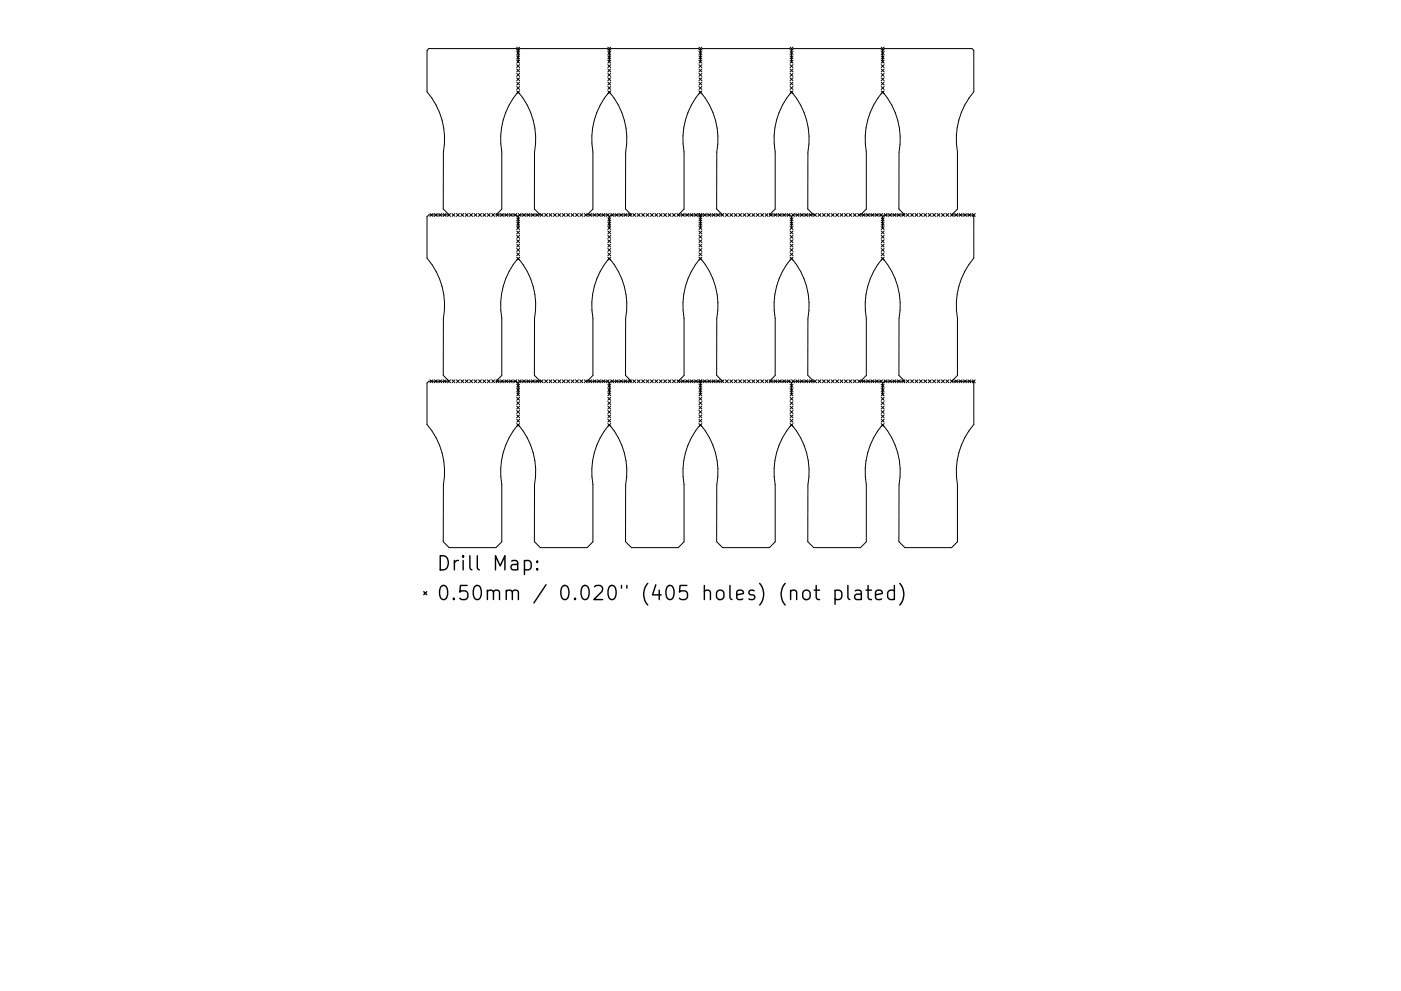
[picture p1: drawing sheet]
<svg xmlns="http://www.w3.org/2000/svg" width="297mm" height="210mm" viewBox="0 0 297 210" stroke-linecap="round" stroke-linejoin="round" font-family="sans-serif">
<defs><g id="words">
<g font-size="4.2">
<text x="92.5" y="121.1">Drill Map:</text>
<text x="92.5" y="127.4">0.50mm / 0.020&quot; (405 holes) (not plated)</text>
</g>
</g></defs>
<g fill="none" stroke="#000" stroke-width=".21">
<path d="M109.5 14.6l.7 .7M109.5 17.4l.7 .7M109.5 10.9l.7 .6M109.5 10l.7 .6M109.5 15.6l.7 .6M109.5 11.9l.7 .6M109.5 12.8l.7 .6M109.5 18.4l.7 .6M109.5 13.7l.7 .6M109.5 16.5l.7 .6M109.5 19.3l.7 .6M109.9 13.2v-2.5l-.4-.4h-18.6l-.4 .4v8.8a15.4 15.4 0 0 1 3.5 12.8v12l1.2 1.3h-4.3l-.4 .4v8.8a15.4 15.4 0 0 1 3.5 12.8v12l1.5 1.6"/>
<path d="M109.9 19.5a15.4 15.4 0 0 1 3.4 12.8v12l1.3 1.3h-4.4l-.3 .4-.4-.4h-4.3l1.2-1.2v-12.2a15.4 15.4 0 0 1 3.5-12.7zM109.9 10.7l.3-.4h18.6l.4 .4v2.2M110.2 14.6l-.7 .7M110.2 17.4l-.7 .7M110.2 10.9l-.7 .6M110.2 15.6l-.7 .6M110.2 11.9l-.7 .6M110.2 12.8l-.7 .6M110.2 18.4l-.7 .6M110.2 13.7l-.7 .6M110.2 16.5l-.7 .6M110.2 10l-.7 .6"/>
<path d="M110.2 19.3l-.7 .6M128.9 16.5l.6 .6M128.9 15.6l.6 .6M128.9 11.9l.6 .6M128.9 18.4l.6 .6M128.9 14.6l.6 .7M128.9 13.7l.6 .6M128.9 19.3l.6 .6M128.9 10l.6 .6M128.9 12.8l.6 .6M128.9 17.4l.6 .7M128.9 10.9l.6 .6"/>
<path d="M129.2 19.5a15.4 15.4 0 0 1 3.4 12.8v12l1.3 1.3h-4.3l-.4 .4-.4-.4h-4.3l1.2-1.2v-12.2a15.4 15.4 0 0 1 3.5-12.7zM129.2 10.7l.4-.4h18.5l.4 .4v2.5M129.5 16.5l-.6 .6M129.5 15.6l-.6 .6M129.5 11.9l-.6 .6M129.5 14.6l-.6 .7M129.5 13.7l-.6 .6M129.5 19.3l-.6 .6M129.5 10l-.6 .6M129.5 12.8l-.6 .6M129.5 18.4l-.6 .6M129.5 17.4l-.6 .7"/>
<path d="M129.5 10.9l-.6 .6M148.2 15.6l.6 .6M148.2 11.9l.6 .6M148.2 10l.6 .6M148.2 13.7l.6 .6M148.2 16.5l.6 .6M148.2 18.4l.6 .6M148.2 14.6l.6 .7M148.2 17.4l.6 .7M148.2 12.8l.6 .6M148.2 10.9l.6 .6M148.2 19.3l.6 .6"/>
<path d="M148.5 10.7l.4-.4h18.5l.4 .4v2.5M148.8 15.6l-.6 .6M148.8 11.9l-.6 .6M148.8 10l-.6 .6M148.8 13.7l-.6 .6M148.8 16.5l-.6 .6M148.8 18.4l-.6 .6M148.8 14.6l-.6 .7M148.8 17.4l-.6 .7M148.8 12.8l-.6 .6M148.8 10.9l-.6 .6M148.8 19.3l-.6 .6"/>
<path d="M167.5 19.3l.6 .6M167.5 12.8l.6 .6M167.5 14.6l.6 .7M167.5 17.4l.6 .7M167.5 15.6l.6 .6M167.5 10l.6 .6M167.5 18.4l.6 .6M167.5 11.9l.6 .6M167.5 13.7l.6 .6M167.5 10.9l.6 .6M167.5 16.5l.6 .6M167.8 10.7l.4-.4h18.6l.3 .4v2.5"/>
<path d="M168.1 19.3l-.6 .6M168.1 12.8l-.6 .6M168.1 14.6l-.6 .7M168.1 17.4l-.6 .7M168.1 15.6l-.6 .6M168.1 10l-.6 .6M168.1 18.4l-.6 .6M168.1 11.9l-.6 .6M168.1 13.7l-.6 .6M168.1 10.9l-.6 .6M168.1 16.5l-.6 .6M186.8 11.9l.7 .6"/>
<path d="M186.8 15.6l.7 .6M186.8 16.5l.7 .6M186.8 18.4l.7 .6M186.8 14.6l.7 .7M186.8 17.4l.7 .7M186.8 10.9l.7 .6M186.8 13.7l.7 .6M186.8 12.8l.7 .6M186.8 10l.7 .6M186.8 19.3l.7 .6M187.1 19.5a15.4 15.4 0 0 1 3.5 12.8v12l1.2 1.3h-4.3l-.4 .4-.3-.4h-4.4l1.3-1.2v-12.2a15.4 15.4 0 0 1 3.4-12.7zM187.1 10.7l.4-.4h18.6l.4 .4v8.8a15.4 15.4 0 0 0-3.5 12.7v12.2l-1.2 1.2h4.3l.4 .4v8.8a15.4 15.4 0 0 0-3.5 12.7v12.2l-1.5 1.5"/>
<path d="M187.5 11.9l-.7 .6M187.5 15.6l-.7 .6M187.5 16.5l-.7 .6M187.5 18.4l-.7 .6M187.5 14.6l-.7 .7M187.5 17.4l-.7 .7M187.5 10.9l-.7 .6M187.5 13.7l-.7 .6M187.5 12.8l-.7 .6M187.5 10l-.7 .6M187.5 19.3l-.7 .6M91.2 45.3l.6 .6"/>
<path d="M91.8 45.3l-.6 .6M92.1 45.3l.6 .6M92.7 45.3l-.6 .6M93 45.3l.7 .6M93.7 45.3l-.7 .6M94 45.3l.6 .6M94.6 45.3l-.6 .6M94.9 45.3l.6 .6M95.5 45.3l-.6 .6M95.8 45.3l.7 .6M96.5 45.3l-.7 .6M96.8 45.3l.6 .6"/>
<path d="M97.4 45.3l-.6 .6M97.7 45.3l.6 .6M98.3 45.3l-.6 .6M98.6 45.3l.7 .6M99.3 45.3l-.7 .6M99.6 45.3l.6 .6M100.2 45.3l-.6 .6M100.5 45.3l.6 .6M101.1 45.3l-.6 .6M101.4 45.3l.7 .6M102.1 45.3l-.7 .6M102.4 45.3l.6 .6"/>
<path d="M103 45.3l-.6 .6M103.3 45.3l.6 .6M103.9 45.3l-.6 .6M104.3 45.3l.6 .6M104.9 45.3l-.6 .6M105.2 45.3l.6 .6M105.8 45.3l-.6 .6M106.1 45.3l.6 .6M106.7 45.3l-.6 .6M107.1 45.3l.6 .6M107.7 45.3l-.6 .6M108 45.3l.6 .6"/>
<path d="M108.6 45.3l-.6 .6M108.9 45.3l.6 .6M109.5 45.3l-.6 .6M109.5 50.9l.7 .6M109.5 53.7l.7 .6M109.5 46.2l.7 .6M109.5 49l.7 .6M109.5 51.8l.7 .6M109.5 54.6l.7 .6M109.5 47.2l.7 .6M109.5 49.9l.7 .7M109.5 52.7l.7 .6"/>
<path d="M109.5 48.1l.7 .6M109.9 46v2.5M109.9 54.8a15.4 15.4 0 0 1 3.4 12.8v12l1.3 1.3h-4.4l-.3 .4-.4-.4h-4.3l1.2-1.2v-12.2a15.4 15.4 0 0 1 3.5-12.7zM109.9 45.3l.6 .6M110.2 49l-.7 .6M110.2 50.9l-.7 .6M110.2 53.7l-.7 .6M110.2 46.2l-.7 .6M110.2 51.8l-.7 .6M110.2 54.6l-.7 .6M110.2 47.2l-.7 .6M110.2 49.9l-.7 .7"/>
<path d="M110.2 52.7l-.7 .6M110.2 48.1l-.7 .6M110.5 45.3l-.6 .6M110.8 45.3l.6 .6M111.4 45.3l-.6 .6M111.7 45.3l.6 .6M112.3 45.3l-.6 .6M112.7 45.3l.6 .6M113.3 45.3l-.6 .6M113.6 45.3l.6 .6M114.2 45.3l-.6 .6M114.5 45.3l.7 .6"/>
<path d="M115.2 45.3l-.7 .6M115.5 45.3l.6 .6M116.1 45.3l-.6 .6M116.4 45.3l.6 .6M117 45.3l-.6 .6M117.3 45.3l.7 .6M118 45.3l-.7 .6M118.3 45.3l.6 .6M118.9 45.3l-.6 .6M119.2 45.3l.6 .6M119.8 45.3l-.6 .6M120.1 45.3l.7 .6"/>
<path d="M120.8 45.3l-.7 .6M121.1 45.3l.6 .6M121.7 45.3l-.6 .6M122 45.3l.6 .6M122.6 45.3l-.6 .6M122.9 45.3l.7 .6M123.6 45.3l-.7 .6M123.9 45.3l.6 .6M124.5 45.3l-.6 .6M124.8 45.3l.6 .6M125.4 45.3l-.6 .6M125.8 45.3l.6 .6"/>
<path d="M126.4 45.3l-.6 .6M126.7 45.3l.6 .6M127.3 45.3l-.6 .6M127.6 45.3l.6 .6M128.2 45.3l-.6 .6M128.6 45.3l.6 .6M128.9 53.7l.6 .6M128.9 48.1l.6 .6M128.9 52.7l.6 .6M128.9 47.2l.6 .6M128.9 46.2l.6 .6M128.9 51.8l.6 .6"/>
<path d="M128.9 50.9l.6 .6M128.9 49.9l.6 .7M128.9 54.6l.6 .6M128.9 49l.6 .6M129.2 46v2.2M129.2 45.3l-.6 .6M129.2 54.8a15.4 15.4 0 0 1 3.4 12.8v12l1.3 1.3h-4.3l-.4 .4-.4-.4h-4.3l1.2-1.2v-12.2a15.4 15.4 0 0 1 3.5-12.7zM129.5 53.7l-.6 .6M129.5 48.1l-.6 .6M129.5 52.7l-.6 .6M129.5 47.2l-.6 .6M129.5 46.2l-.6 .6"/>
<path d="M129.5 51.8l-.6 .6M129.5 50.9l-.6 .6M129.5 49.9l-.6 .7M129.5 54.6l-.6 .6M129.5 49l-.6 .6M129.5 45.3l.6 .6M130.1 45.3l-.6 .6M130.4 45.3l.6 .6M131 45.3l-.6 .6M131.4 45.3l.6 .6M132 45.3l-.6 .6M132.3 45.3l.6 .6"/>
<path d="M132.9 45.3l-.6 .6M133.2 45.3l.7 .6M133.9 45.3l-.7 .6M134.2 45.3l.6 .6M134.8 45.3l-.6 .6M135.1 45.3l.6 .6M135.7 45.3l-.6 .6M136 45.3l.7 .6M136.7 45.3l-.7 .6M137 45.3l.6 .6M137.6 45.3l-.6 .6M137.9 45.3l.6 .6"/>
<path d="M138.5 45.3l-.6 .6M138.8 45.3l.7 .6M139.5 45.3l-.7 .6M139.8 45.3l.6 .6M140.4 45.3l-.6 .6M140.7 45.3l.6 .6M141.3 45.3l-.6 .6M141.6 45.3l.7 .6M142.3 45.3l-.7 .6M142.6 45.3l.6 .6M143.2 45.3l-.6 .6M143.5 45.9l1.5-1.5v-12.2a15.4 15.4 0 0 1 3.5-12.7 15.4 15.4 0 0 1 3.5 12.8l-.1 12 1.3 1.3h-4.3l-.4 .4"/>
<path d="M143.5 45.3l.6 .6M143.8 45.6h4.3l.4 .4M144.5 45.3l.6 .6M145.1 45.3l-.6 .6M145.4 45.3l.6 .6M146 45.3l-.6 .6M146.3 45.3l.6 .6M146.9 45.3l-.6 .6M147.3 45.3l.6 .6M147.9 45.3l-.6 .6M148.2 45.3l.6 .6M148.2 50.9l.6 .6"/>
<path d="M148.2 48.1l.6 .6M148.2 53.7l.6 .6M148.2 46.2l.6 .6M148.2 51.8l.6 .6M148.2 49l.6 .6M148.2 54.6l.6 .6M148.2 47.2l.6 .6M148.2 49.9l.6 .7M148.2 52.7l.6 .6M148.5 46v2.5M148.8 48.1l-.6 .6M148.8 45.3l-.6 .6"/>
<path d="M148.8 50.9l-.6 .6M148.8 53.7l-.6 .6M148.8 54.6l-.6 .6M148.8 49.9l-.6 .7M148.8 51.8l-.6 .6M148.8 46.2l-.6 .6M148.8 49l-.6 .6M148.8 47.2l-.6 .6M148.8 52.7l-.6 .6M149.1 45.3l.6 .6M149.7 45.3l-.6 .6M150.1 45.3l.6 .6"/>
<path d="M150.7 45.3l-.6 .6M151 45.3l.6 .6M151.6 45.3l-.6 .6M151.9 45.3l.7 .6M152.6 45.3l-.7 .6M152.9 45.3l.6 .6M153.5 45.3l-.6 .6M153.8 45.3l.6 .6M154.4 45.3l-.6 .6M154.7 45.3l.7 .6M155.4 45.3l-.7 .6M155.7 45.3l.6 .6"/>
<path d="M156.3 45.3l-.6 .6M156.6 45.3l.6 .6M157.2 45.3l-.6 .6M157.5 45.3l.7 .6M158.2 45.3l-.7 .6M158.5 45.3l.6 .6M159.1 45.3l-.6 .6M159.4 45.3l.6 .6M160 45.3l-.6 .6M160.3 45.3l.7 .6M161 45.3l-.7 .6M161.3 45.3l.6 .6"/>
<path d="M161.9 45.3l-.6 .6M162.2 45.3l.6 .6M162.8 45.3l-.6 .6M163.2 45.3l.6 .6M163.8 45.3l-.6 .6M164.1 45.3l.6 .6M164.7 45.3l-.6 .6M165 45.3l.6 .6M165.6 45.3l-.6 .6M166 45.3l.6 .6M166.6 45.3l-.6 .6M166.9 45.3l.6 .6"/>
<path d="M167.5 45.3l-.6 .6M167.5 52.7l.6 .6M167.5 51.8l.6 .6M167.5 48.1l.6 .6M167.5 54.6l.6 .6M167.5 49.9l.6 .7M167.5 46.2l.6 .6M167.5 49l.6 .6M167.5 53.7l.6 .6M167.5 50.9l.6 .6M167.5 47.2l.6 .6M167.8 46v2.5"/>
<path d="M167.8 54.8a15.4 15.4 0 0 1 3.5 12.8v12l1.2 1.3h-4.3l-.4 .4-.4-.4h-4.3l1.3-1.2v-12.2a15.4 15.4 0 0 1 3.4-12.7zM167.8 45.3l.6 .6M168.1 52.7l-.6 .6M168.1 51.8l-.6 .6M168.1 48.1l-.6 .6M168.1 54.6l-.6 .6M168.1 49.9l-.6 .7M168.1 46.2l-.6 .6M168.1 49l-.6 .6M168.1 53.7l-.6 .6M168.1 50.9l-.6 .6M168.1 47.2l-.6 .6"/>
<path d="M168.2 45.6h4.3l-1.2-1.3v-12a15.4 15.4 0 0 0-3.5-12.8 15.4 15.4 0 0 0-3.4 12.7v12.2l-1.3 1.2h4.3l.4 .4M168.4 45.3l-.6 .7M168.8 45.3l.6 .6M169.4 45.3l-.6 .6M169.7 45.3l.6 .6M170.3 45.3l-.6 .6M170.6 45.3l.6 .6M171.2 45.3l-.6 .6M171.6 45.3l.6 .6M172.2 45.3l-.6 .6M172.5 45.3l.6 .6M173.1 45.3l-.6 .6"/>
<path d="M173.4 45.3l.7 .6M174.1 45.3l-.7 .6M174.4 45.3l.6 .6M175 45.3l-.6 .6M175.3 45.3l.6 .6M175.9 45.3l-.6 .6M176.2 45.3l.7 .6M176.9 45.3l-.7 .6M177.2 45.3l.6 .6M177.8 45.3l-.6 .6M178.1 45.3l.6 .6M178.7 45.3l-.6 .6"/>
<path d="M179 45.3l.7 .6M179.7 45.3l-.7 .6M180 45.3l.6 .6M180.6 45.3l-.6 .6M180.9 45.3l.6 .6M181.5 45.3l-.6 .6M181.8 45.3l.7 .6M182.5 45.3l-.7 .6M182.8 45.3l.6 .6M183.4 45.3l-.6 .6M183.7 45.3l.6 .6M184.3 45.3l-.6 .6"/>
<path d="M184.7 45.3l.6 .6M185.3 45.3l-.6 .6M185.6 45.3l.6 .6M186.2 45.3l-.6 .6M186.5 45.3l.6 .6M186.8 49l.7 .6M186.8 47.2l.7 .6M186.8 54.6l.7 .6M186.8 50.9l.7 .6M186.8 46.2l.7 .6M186.8 48.1l.7 .6M186.8 53.7l.7 .6"/>
<path d="M186.8 49.9l.7 .7M186.8 51.8l.7 .6M186.8 52.7l.7 .6M187.1 46v2.5M187.1 45.3l-.6 .6M187.1 54.8a15.4 15.4 0 0 1 3.5 12.8v12l1.2 1.3h-4.3l-.4 .4-.3-.4h-4.4l1.3-1.2v-12.2a15.4 15.4 0 0 1 3.4-12.7zM187.5 49l-.7 .6M187.5 47.2l-.7 .6M187.5 54.6l-.7 .6M187.5 50.9l-.7 .6M187.5 46.2l-.7 .6M187.5 48.1l-.7 .6"/>
<path d="M187.5 53.7l-.7 .6M187.5 49.9l-.7 .7M187.5 51.8l-.7 .6M187.5 52.7l-.7 .6M187.5 45.3l.6 .6M188.1 45.3l-.6 .6M188.4 45.3l.6 .6M189 45.3l-.6 .6M189.3 45.3l.6 .6M189.9 45.3l-.6 .6M190.3 45.3l.6 .6M190.9 45.3l-.6 .6"/>
<path d="M191.2 45.3l.6 .6M191.8 45.3l-.6 .6M192.1 45.3l.7 .6M192.8 45.3l-.7 .6M193.1 45.3l.6 .6M193.7 45.3l-.6 .6M194 45.3l.6 .6M194.6 45.3l-.6 .6M194.9 45.3l.7 .6M195.6 45.3l-.7 .6M195.9 45.3l.6 .6M196.5 45.3l-.6 .6"/>
<path d="M196.8 45.3l.6 .6M197.4 45.3l-.6 .6M197.7 45.3l.7 .6M198.4 45.3l-.7 .6M198.7 45.3l.6 .6M199.3 45.3l-.6 .6M199.6 45.3l.6 .6M200.2 45.3l-.6 .6M200.5 45.3l.7 .6M201.2 45.3l-.7 .6M201.5 45.3l.6 .6M202.1 45.3l-.6 .6"/>
<path d="M202.4 45.3l.6 .6M203 45.3l-.6 .6M203.4 45.3l.6 .6M204 45.3l-.6 .6M204.3 45.3l.6 .6M204.9 45.3l-.6 .6M205.2 45.3l.6 .6M205.8 45.3l-.6 .6M206.2 45.3l.6 .6M206.8 45.3l-.6 .6M91.2 80.6l.6 .6M91.8 80.6l-.6 .6"/>
<path d="M92.1 80.6l.6 .6M92.7 80.6l-.6 .6M93 80.6l.7 .6M93.7 80.6l-.7 .6M94 80.6l.6 .6M94.6 80.6l-.6 .6M95.2 80.9h-4.3l-.4 .4v8.8a15.4 15.4 0 0 1 3.5 12.8v12l1.2 1.3h9.9l1.3-1.2v-12.2a15.4 15.4 0 0 1 3.5-12.7 15.4 15.4 0 0 1 3.4 12.8v12l1.3 1.3h9.9l1.2-1.2v-12.2a15.4 15.4 0 0 1 3.5-12.7 15.4 15.4 0 0 1 3.4 12.8v12l1.3 1.3h9.9l1.2-1.2v-12.2a15.4 15.4 0 0 1 3.5-12.7 15.4 15.4 0 0 1 3.5 12.8l-.1 12 1.3 1.3h9.9l1.3-1.2v-12.2a15.4 15.4 0 0 1 3.4-12.7 15.4 15.4 0 0 1 3.5 12.8v12l1.2 1.3h9.9l1.3-1.2v-12.2a15.4 15.4 0 0 1 3.4-12.7 15.4 15.4 0 0 1 3.5 12.8v12l1.2 1.3h10l1.2-1.2v-12.2a15.4 15.4 0 0 1 3.5-12.7v-8.8l-.4-.4h-4.3M95.5 80.6l-.6 .6M95.8 80.6l.7 .6M96.5 80.6l-.7 .6M96.8 80.6l.6 .6M97.4 80.6l-.6 .6"/>
<path d="M97.7 80.6l.6 .6M98.3 80.6l-.6 .6M98.6 80.6l.7 .6M99.3 80.6l-.7 .6M99.6 80.6l.6 .6M100.2 80.6l-.6 .6M100.5 80.6l.6 .6M101.1 80.6l-.6 .6M101.4 80.6l.7 .6M102.1 80.6l-.7 .6M102.4 80.6l.6 .6M103 80.6l-.6 .6"/>
<path d="M103.3 80.6l.6 .6M103.9 80.6l-.6 .6M104.3 80.6l.6 .6M104.9 80.6l-.6 .6M105.2 80.6l.6 .6M105.8 80.6l-.6 .6M106.1 80.6l.6 .6M106.7 80.6l-.6 .6M107.1 80.6l.6 .6M107.7 80.6l-.6 .6M108 80.6l.6 .6M108.6 80.6l-.6 .6"/>
<path d="M108.9 80.6l.6 .6M109.5 80.6l-.6 .6M109.5 89.9l.7 .6M109.5 82.4l.7 .7M109.5 85.2l.7 .7M109.5 88l.7 .6M109.5 83.4l.7 .6M109.5 86.2l.7 .6M109.5 88.9l.7 .7M109.5 81.5l.7 .6M109.5 84.3l.7 .6M109.5 87.1l.7 .6"/>
<path d="M109.9 81.3v2.5M109.9 80.6l.6 .6M110.2 89.9l-.7 .6M110.2 82.4l-.7 .7M110.2 85.2l-.7 .7M110.2 88l-.7 .6M110.2 83.4l-.7 .6M110.2 86.2l-.7 .6M110.2 88.9l-.7 .7M110.2 81.5l-.7 .6M110.2 84.3l-.7 .6M110.2 87.1l-.7 .6"/>
<path d="M110.5 80.6l-.6 .6M110.8 80.6l.6 .6M111.4 80.6l-.6 .6M111.7 80.6l.6 .6M112.3 80.6l-.6 .6M112.7 80.6l.6 .6M113.3 80.6l-.6 .6M113.6 80.6l.6 .6M114.2 80.6l-.6 .6M114.5 80.6l.7 .6M115.2 80.6l-.7 .6M115.5 80.6l.6 .6"/>
<path d="M116.1 80.6l-.6 .6M116.4 80.6l.6 .6M117 80.6l-.6 .6M117.3 80.6l.7 .6M118 80.6l-.7 .6M118.3 80.6l.6 .6M118.9 80.6l-.6 .6M119.2 80.6l.6 .6M119.8 80.6l-.6 .6M120.1 80.6l.7 .6M120.8 80.6l-.7 .6M121.1 80.6l.6 .6"/>
<path d="M121.7 80.6l-.6 .6M122 80.6l.6 .6M122.6 80.6l-.6 .6M122.9 80.6l.7 .6M123.6 80.6l-.7 .6M123.9 80.6l.6 .6M124.5 80.6l-.6 .6M124.8 80.6l.6 .6M125.4 80.6l-.6 .6M125.8 80.6l.6 .6M126.4 80.6l-.6 .6M126.7 80.6l.6 .6"/>
<path d="M127.3 80.6l-.6 .6M127.6 80.6l.6 .6M128.2 80.6l-.6 .6M128.6 80.6l.6 .6M128.9 83.4l.6 .6M128.9 86.2l.6 .6M128.9 88.9l.6 .7M128.9 84.3l.6 .6M128.9 87.1l.6 .6M128.9 89.9l.6 .6M128.9 82.4l.6 .7M128.9 85.2l.6 .7"/>
<path d="M128.9 88l.6 .6M128.9 81.5l.6 .6M129.2 81.3v2.2M129.2 80.6l-.6 .6M129.5 84.3l-.6 .6M129.5 83.4l-.6 .6M129.5 82.4l-.6 .7M129.5 89.9l-.6 .6M129.5 86.2l-.6 .6M129.5 88.9l-.6 .7M129.5 87.1l-.6 .6M129.5 88l-.6 .6"/>
<path d="M129.5 85.2l-.6 .7M129.5 81.5l-.6 .6M129.5 80.6l.6 .6M130.1 80.6l-.6 .6M130.4 80.6l.6 .6M131 80.6l-.6 .6M131.4 80.6l.6 .6M132 80.6l-.6 .6M132.3 80.6l.6 .6M132.9 80.6l-.6 .6M133.2 80.6l.7 .6M133.9 80.6l-.7 .6"/>
<path d="M134.2 80.6l.6 .6M134.8 80.6l-.6 .6M135.1 80.6l.6 .6M135.7 80.6l-.6 .6M136 80.6l.7 .6M136.7 80.6l-.7 .6M137 80.6l.6 .6M137.6 80.6l-.6 .6M137.9 80.6l.6 .6M138.5 80.6l-.6 .6M138.8 80.6l.7 .6M139.5 80.6l-.7 .6"/>
<path d="M139.8 80.6l.6 .6M140.4 80.6l-.6 .6M140.7 80.6l.6 .6M141.3 80.6l-.6 .6M141.6 80.6l.7 .6M142.3 80.6l-.7 .6M142.6 80.6l.6 .6M143.2 80.6l-.6 .6M143.5 81.2l1.5-1.5v-12.2a15.4 15.4 0 0 1 3.5-12.7 15.4 15.4 0 0 1 3.5 12.8l-.1 12 1.6 1.6M143.5 80.6l.6 .6M143.8 80.9h4.3l.4 .4M144.5 80.6l.6 .6"/>
<path d="M145.1 80.6l-.6 .6M145.4 80.6l.6 .6M146 80.6l-.6 .6M146.3 80.6l.6 .6M146.9 80.6l-.6 .6M147.3 80.6l.6 .6M147.9 80.6l-.6 .6M148.2 81.5l.6 .6M148.2 84.3l.6 .6M148.2 87.1l.6 .6M148.2 89.9l.6 .6M148.2 82.4l.6 .7"/>
<path d="M148.2 88l.6 .6M148.2 85.2l.6 .7M148.2 80.6l.6 .6M148.2 83.4l.6 .6M148.2 86.2l.6 .6M148.2 88.9l.6 .7M148.5 81.3v2.5M148.8 84.3l-.6 .6M148.8 81.5l-.6 .6M148.8 87.1l-.6 .6M148.8 89.9l-.6 .6M148.8 82.4l-.6 .7"/>
<path d="M148.8 86.2l-.6 .6M148.8 83.4l-.6 .6M148.8 85.2l-.6 .7M148.8 88l-.6 .6M148.8 80.6l-.6 .6M148.8 88.9l-.6 .7M149.1 80.6l.6 .6M149.7 80.6l-.6 .6M150.1 80.6l.6 .6M150.7 80.6l-.6 .6M151 80.6l.6 .6M151.6 80.6l-.6 .6"/>
<path d="M151.9 80.6l.7 .6M152.6 80.6l-.7 .6M153.2 80.9h-4.3l-.4 .4M153.5 80.6l-.6 .6M153.8 80.6l.6 .6M154.4 80.6l-.6 .6M154.7 80.6l.7 .6M155.4 80.6l-.7 .6M155.7 80.6l.6 .6M156.3 80.6l-.6 .6M156.6 80.6l.6 .6M157.2 80.6l-.6 .6"/>
<path d="M157.5 80.6l.7 .6M158.2 80.6l-.7 .6M158.5 80.6l.6 .6M159.1 80.6l-.6 .6M159.4 80.6l.6 .6M160 80.6l-.6 .6M160.3 80.6l.7 .6M161 80.6l-.7 .6M161.3 80.6l.6 .6M161.9 80.6l-.6 .6M162.2 80.6l.6 .6M162.8 80.6l-.6 .6"/>
<path d="M163.2 80.6l.6 .6M163.8 80.6l-.6 .6M164.1 80.6l.6 .6M164.7 80.6l-.6 .6M165 80.6l.6 .6M165.6 80.6l-.6 .6M166 80.6l.6 .6M166.6 80.6l-.6 .6M166.9 80.6l.6 .6M167.5 80.6l-.6 .6M167.5 85.2l.6 .7M167.5 83.4l.6 .6"/>
<path d="M167.5 88.9l.6 .7M167.5 87.1l.6 .6M167.5 86.2l.6 .6M167.5 84.3l.6 .6M167.5 82.4l.6 .7M167.5 89.9l.6 .6M167.5 88l.6 .6M167.5 81.5l.6 .6M167.8 81.3v2.5M167.8 80.6l.6 .6M168.1 85.2l-.6 .7M168.1 83.4l-.6 .6"/>
<path d="M168.1 88.9l-.6 .7M168.1 87.1l-.6 .6M168.1 86.2l-.6 .6M168.1 84.3l-.6 .6M168.1 82.4l-.6 .7M168.1 89.9l-.6 .6M168.1 88l-.6 .6M168.1 81.5l-.6 .6M168.4 80.6l-.6 .6M168.8 80.6l.6 .6M169.4 80.6l-.6 .6M169.7 80.6l.6 .6"/>
<path d="M170.3 80.6l-.6 .6M170.6 80.6l.6 .6M171.2 80.6l-.6 .6M171.6 80.6l.6 .6M172.2 80.6l-.6 .6M172.5 80.6l.6 .6M173.1 80.6l-.6 .6M173.4 80.6l.7 .6M174.1 80.6l-.7 .6M174.4 80.6l.6 .6M175 80.6l-.6 .6M175.3 80.6l.6 .6"/>
<path d="M175.9 80.6l-.6 .6M176.2 80.6l.7 .6M176.9 80.6l-.7 .6M177.2 80.6l.6 .6M177.8 80.6l-.6 .6M178.1 80.6l.6 .6M178.7 80.6l-.6 .6M179 80.6l.7 .6M179.7 80.6l-.7 .6M180 80.6l.6 .6M180.6 80.6l-.6 .6M180.9 80.6l.6 .6"/>
<path d="M181.5 80.6l-.6 .6M181.8 80.6l.7 .6M182.5 80.6l-.7 .6M182.8 80.6l.6 .6M183.4 80.6l-.6 .6M183.7 80.6l.6 .6M184.3 80.6l-.6 .6M184.7 80.6l.6 .6M185.3 80.6l-.6 .6M185.6 80.6l.6 .6M186.2 80.6l-.6 .6M186.5 80.6l.6 .6"/>
<path d="M186.8 83.4l.7 .6M186.8 81.5l.7 .6M186.8 86.2l.7 .6M186.8 88l.7 .6M186.8 85.2l.7 .7M186.8 87.1l.7 .6M186.8 88.9l.7 .7M186.8 84.3l.7 .6M186.8 89.9l.7 .6M186.8 82.4l.7 .7M187.1 81.3v2.5M187.1 80.6l-.6 .6"/>
<path d="M187.5 83.4l-.7 .6M187.5 81.5l-.7 .6M187.5 86.2l-.7 .6M187.5 85.2l-.7 .7M187.5 87.1l-.7 .6M187.5 88l-.7 .6M187.5 84.3l-.7 .6M187.5 89.9l-.7 .6M187.5 88.9l-.7 .7M187.5 82.4l-.7 .7M187.5 80.6l.6 .6M188.1 80.6l-.6 .6"/>
<path d="M188.4 80.6l.6 .6M189 80.6l-.6 .6M189.3 80.6l.6 .6M189.9 80.6l-.6 .6M190.3 80.6l.6 .6M190.9 80.6l-.6 .6M191.2 80.6l.6 .6M191.8 80.6l-.6 .6M192.1 80.6l.7 .6M192.8 80.6l-.7 .6M193.1 80.6l.6 .6M193.7 80.6l-.6 .6"/>
<path d="M194 80.6l.6 .6M194.6 80.6l-.6 .6M194.9 80.6l.7 .6M195.6 80.6l-.7 .6M195.9 80.6l.6 .6M196.5 80.6l-.6 .6M196.8 80.6l.6 .6M197.4 80.6l-.6 .6M197.7 80.6l.7 .6M198.4 80.6l-.7 .6M198.7 80.6l.6 .6M199.3 80.6l-.6 .6"/>
<path d="M199.6 80.6l.6 .6M200.2 80.6l-.6 .6M200.5 80.6l.7 .6M201.2 80.6l-.7 .6M201.5 80.6l.6 .6M202.4 80.6l.6 .6M203 80.6l-.6 .6M203.4 80.6l.6 .6M204 80.6l-.6 .6M204.3 80.6l.6 .6M204.9 80.6l-.6 .6M205.2 80.6l.6 .6"/>
<path d="M205.8 80.6l-.6 .6M206.2 80.6l.6 .6M206.8 80.6l-.6 .6"/>
</g>
<g fill="none" stroke="#000" stroke-width=".3">
<path d="M111.2 119.1l.9-.2 .5 .6v.8l-.3 .5-.2 .1-.9-.1M113.9 119.1l.2 .1-.2 .1-.1-.1 .1-.1v.2M89.9 125.5l.6 .7M90.5 125.5l-.6 .7M113.9 120.6l.2 .2-.2 .1-.1-.1 .1-.2v.3M167.6 125.5a.74 .74 0 0 1 1.3 .1v1.6M170.5 125.4a.81 .81 0 0 1 1.3 .4v.8a.81 .81 0 0 1-.8 .6 .81 .81 0 0 1-.8-.6v-.8zM172.6 125.2h1.2M173.1 124.2v2.6l.1 .3 .6 .1M177.1 125.4l.8-.2 .6 .6v.8l-.3 .5-.3 .1-.8-.1M177.1 125.2v3M179.8 124.2v2.6l.4 .4"/>
<path d="M181.3 125.4l.3-.2 .9 .2 .1 .2v1.6M182.6 125.9l-1 .2a.59 .59 0 0 0-.4 .5 .59 .59 0 0 0 .4 .6l1-.1M183.6 125.2h1.2M184.1 124.2v2.6l.1 .3 .6 .1M185.6 126.2l1.5-.3-.2-.5-.8-.2-.5 .4v1.2l.2 .3 .3 .1 .8-.1M189.6 125.4l-.8-.2-.6 .6v.8l.3 .5 .3 .1 .8-.1M189.6 124.2v3M190.8 123.8a3.4 3.4 0 0 1 0 4.6"/>
</g>
<use href="#words"/>
</svg>
